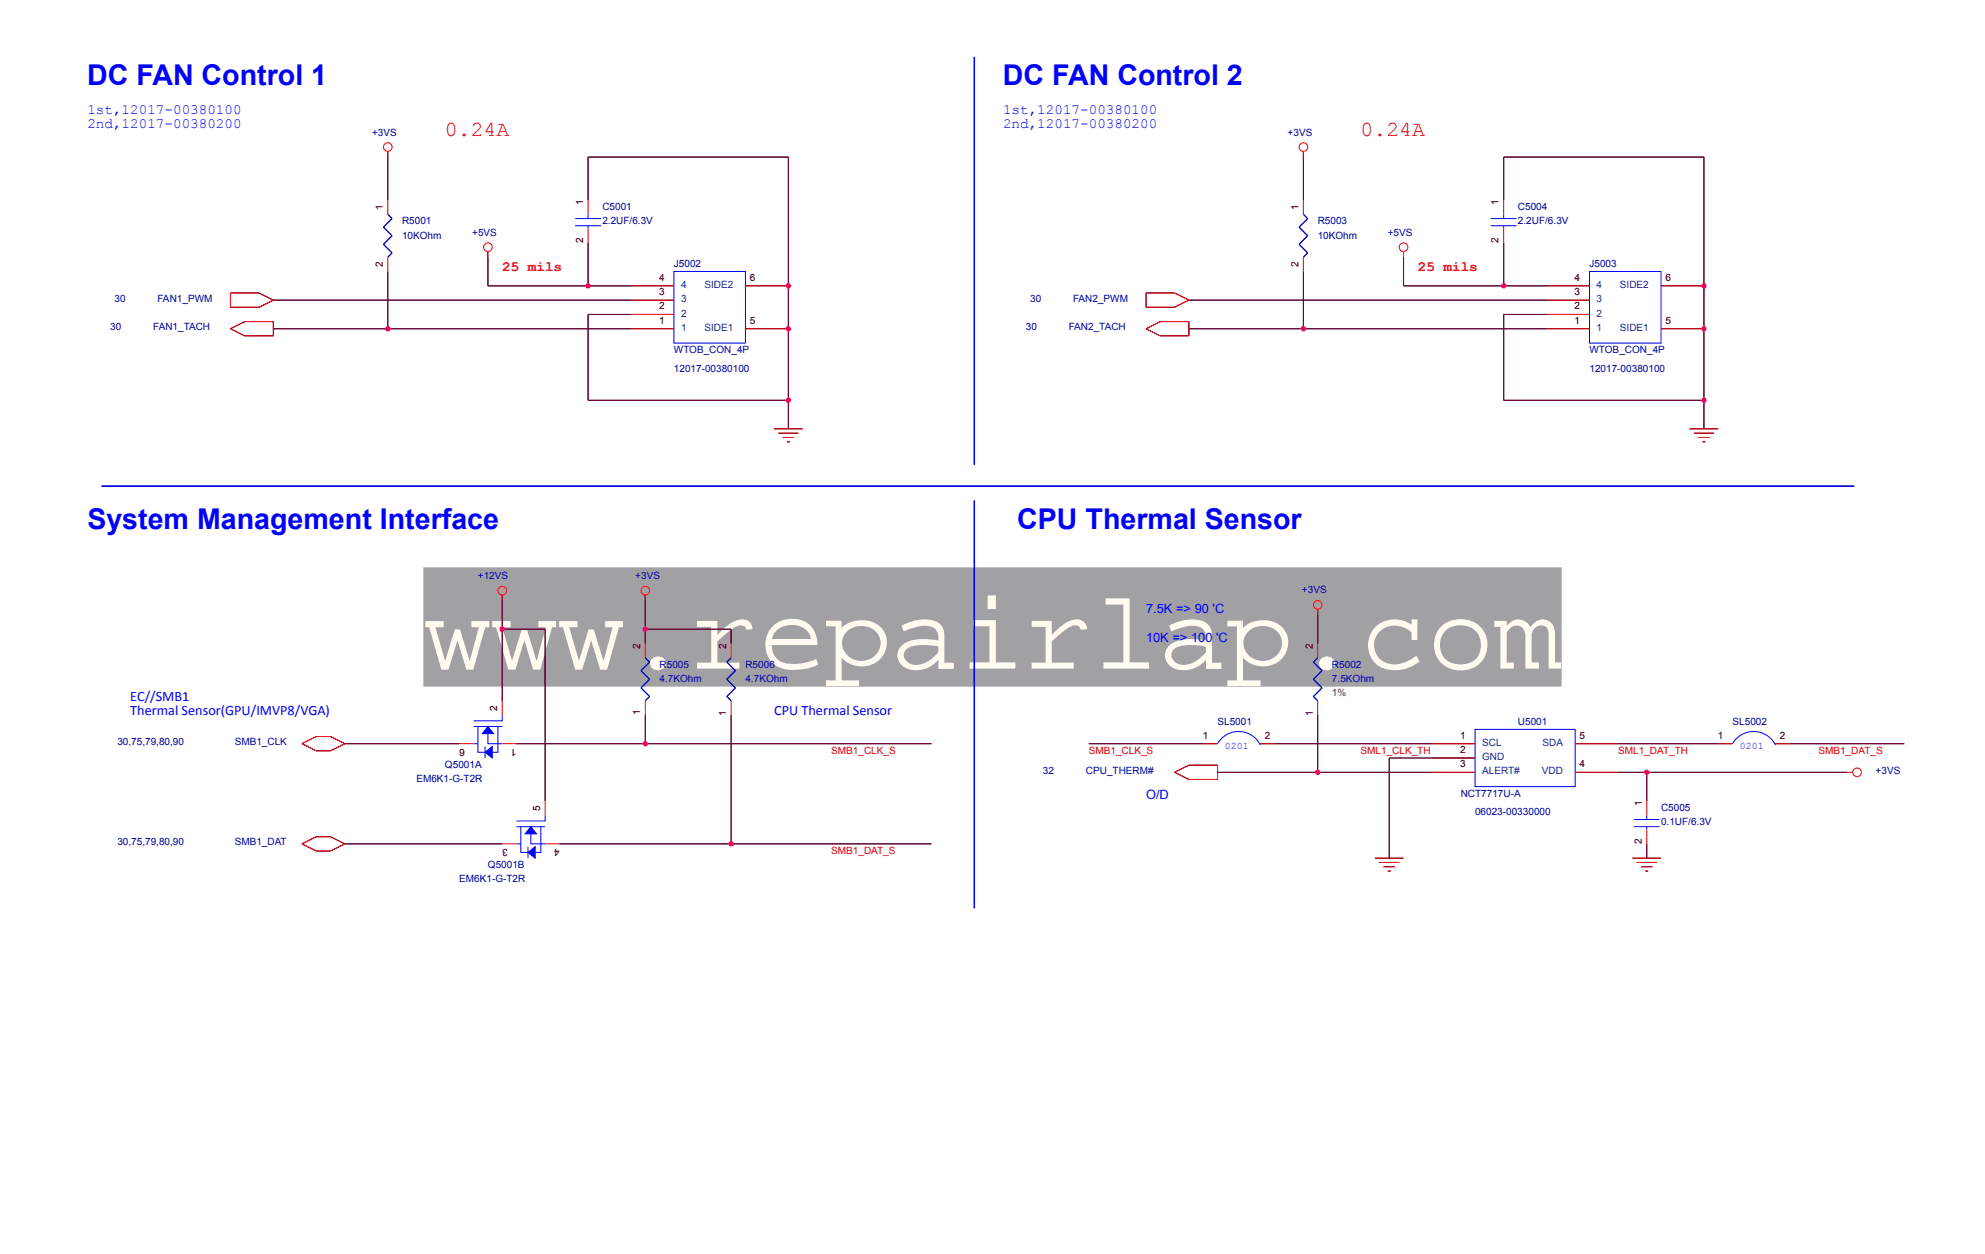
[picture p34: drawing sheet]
<svg xmlns="http://www.w3.org/2000/svg" width="220mm" height="139mm" viewBox="0 0 220 139" stroke-linecap="round" stroke-linejoin="round" font-family="sans-serif">
<defs><g id="words">
<text font-size="12.3" fill="#fffbf0" x="46.9" y="74">www.repairlap.com</text>
<g font-size="3.2" fill="#00f">
<text x="9.7" y="9.5">DC FAN Control 1</text>
<text x="111.1" y="9.5">DC FAN Control 2</text>
<text x="9.7" y="58.6">System Management Interface</text>
<text x="112.7" y="58.6">CPU Thermal Sensor</text>
</g>
<g font-size="2.4" fill="#f00">
<text x="49.3" y="15">0.24A</text>
<text x="150.7" y="15">0.24A</text>
</g>
<g font-size="1.6" fill="#00f">
<text x="9.7" y="12.6">1st,12017-00380100</text>
<text x="9.7" y="14.2">2nd,12017-00380200</text>
<text x="111.1" y="12.6">1st,12017-00380100</text>
<text x="111.1" y="14.2">2nd,12017-00380200</text>
<text x="14.4" y="77.6">EC//SMB1</text>
<text x="14.4" y="79.2">Thermal Sensor(GPU/IMVP8/VGA)</text>
<text x="85.7" y="79.2">CPU Thermal Sensor</text>
</g>
<g font-size="1.6" fill="#f00">
<text x="55.6" y="30.1">25 mils</text>
<text x="157" y="30.1">25 mils</text>
</g>
<g font-size="1.4" fill="#00f">
<text x="126.9" y="67.9">7.5K =&gt; 90 'C</text>
<text x="126.9" y="71.1">10K =&gt; 100 'C</text>
<text x="126.9" y="88.5">O/D</text>
</g>
<g font-size="1.1" fill="#0000a0">
<text x="41.2" y="15">+3VS</text>
<text x="142.6" y="15">+3VS</text>
<text x="66.7" y="23.3">C5001</text>
<text x="168.1" y="23.3">C5004</text>
<text x="44.5" y="24.8">R5001</text>
<text x="44.5" y="26.4">10KOhm</text>
<text x="52.3" y="26.1">+5VS</text>
<text x="66.7" y="24.8">2.2UF/6.3V</text>
<text x="74.6" y="29.6">J5002</text>
<text x="145.9" y="24.8">R5003</text>
<text x="145.9" y="26.4">10KOhm</text>
<text x="153.7" y="26.1">+5VS</text>
<text x="168.1" y="24.8">2.2UF/6.3V</text>
<text x="176" y="29.6">J5003</text>
<text x="12.7" y="33.4">30</text>
<text x="17.4" y="33.4">FAN1_PWM</text>
<text x="114.1" y="33.4">30</text>
<text x="118.8" y="33.4">FAN2_PWM</text>
<text x="12.2" y="36.6">30</text>
<text x="17" y="36.6">FAN1_TACH</text>
<text x="74.6" y="39.1">WTOB_CON_4P</text>
<text x="74.6" y="41.2">12017-00380100</text>
<text x="113.6" y="36.6">30</text>
<text x="118.4" y="36.6">FAN2_TACH</text>
<text x="176" y="39.1">WTOB_CON_4P</text>
<text x="176" y="41.2">12017-00380100</text>
<text x="52.9" y="64.1">+12VS</text>
<text x="70.4" y="64.1">+3VS</text>
<text x="144.2" y="65.7">+3VS</text>
<text x="73" y="74">R5005</text>
<text x="73" y="75.5">4.7KOhm</text>
<text x="82.6" y="74">R5006</text>
<text x="82.6" y="75.5">4.7KOhm</text>
<text x="147.5" y="74">R5002</text>
<text x="147.5" y="75.5">7.5KOhm</text>
<text x="13" y="82.5">30,75,79,80,90</text>
<text x="26" y="82.5">SMB1_CLK</text>
<text x="134.8" y="80.3">SL5001</text>
<text x="168.1" y="80.3">U5001</text>
<text x="191.9" y="80.3">SL5002</text>
<text x="46.1" y="86.6">EM6K1-G-T2R</text>
<text x="49.3" y="85">Q5001A</text>
<text x="115.5" y="85.7">32</text>
<text x="120.3" y="85.7">CPU_THERM#</text>
<text x="161.8" y="88.2">NCT7717U-A</text>
<text x="183.9" y="89.8">C5005</text>
<text x="207.7" y="85.7">+3VS</text>
<text x="13" y="93.6">30,75,79,80,90</text>
<text x="26" y="93.6">SMB1_DAT</text>
<text x="163.4" y="90.3">06023-00330000</text>
<text x="183.9" y="91.4">0.1UF/6.3V</text>
<text x="50.9" y="97.7">EM6K1-G-T2R</text>
<text x="54" y="96.1">Q5001B</text>
</g>
<g font-size="1.1">
<text x="42.4" y="23.3" transform="rotate(-90 42.4 23.3)">1</text>
<text x="64.6" y="22.7" transform="rotate(-90 64.6 22.7)">1</text>
<text x="143.8" y="23.3" transform="rotate(-90 143.8 23.3)">1</text>
<text x="166" y="22.7" transform="rotate(-90 166 22.7)">1</text>
<text x="42.4" y="29.6" transform="rotate(-90 42.4 29.6)">2</text>
<text x="64.6" y="27" transform="rotate(-90 64.6 27)">2</text>
<text x="143.8" y="29.6" transform="rotate(-90 143.8 29.6)">2</text>
<text x="166" y="27" transform="rotate(-90 166 27)">2</text>
<text x="73" y="31.1">4</text>
<text x="73" y="32.7">3</text>
<text x="73" y="34.3">2</text>
<text x="73" y="35.8">1</text>
<text x="83" y="35.8">5</text>
<text x="83" y="31.1">6</text>
<text x="174.4" y="31.1">4</text>
<text x="174.4" y="32.7">3</text>
<text x="174.4" y="34.3">2</text>
<text x="174.4" y="35.8">1</text>
<text x="184.4" y="35.8">5</text>
<text x="184.4" y="31.1">6</text>
<text x="70.9" y="71.9" transform="rotate(-90 70.9 71.9)">2</text>
<text x="80.4" y="71.8" transform="rotate(-90 80.4 71.8)">2</text>
<text x="145.4" y="71.8" transform="rotate(-90 145.4 71.8)">2</text>
<text x="51.5" y="82.9" transform="rotate(-180 51.5 82.9)">6</text>
<text x="55.1" y="78.7" transform="rotate(-90 55.1 78.7)">2</text>
<text x="57.2" y="82.9" transform="rotate(-180 57.2 82.9)">1</text>
<text x="70.9" y="79.2" transform="rotate(-90 70.9 79.2)">1</text>
<text x="80.4" y="79.2" transform="rotate(-90 80.4 79.2)">1</text>
<text x="133.2" y="81.8">1</text>
<text x="140.1" y="81.8">2</text>
<text x="145.4" y="79.2" transform="rotate(-90 145.4 79.2)">1</text>
<text x="161.7" y="81.8">1</text>
<text x="161.7" y="83.4">2</text>
<text x="174.9" y="81.8">5</text>
<text x="190.2" y="81.8">1</text>
<text x="197.1" y="81.8">2</text>
<text x="59.8" y="89.8" transform="rotate(-90 59.8 89.8)">5</text>
<text x="161.7" y="85">3</text>
<text x="174.9" y="85">4</text>
<text x="181.8" y="89.2" transform="rotate(-90 181.8 89.2)">1</text>
<text x="56.2" y="94" transform="rotate(-180 56.2 94)">3</text>
<text x="62" y="94" transform="rotate(-180 62 94)">4</text>
<text x="181.8" y="93.5" transform="rotate(-90 181.8 93.5)">2</text>
</g>
<g font-size="1.1" fill="#004080">
<text x="75.4" y="31.9">4</text>
<text x="75.4" y="33.5">3</text>
<text x="75.4" y="35.1">2</text>
<text x="78" y="31.9">SIDE2</text>
<text x="176.8" y="31.9">4</text>
<text x="176.8" y="33.5">3</text>
<text x="176.8" y="35.1">2</text>
<text x="179.4" y="31.9">SIDE2</text>
<text x="75.4" y="36.6">1</text>
<text x="78" y="36.6">SIDE1</text>
<text x="176.8" y="36.6">1</text>
<text x="179.4" y="36.6">SIDE1</text>
<text x="164.1" y="82.6">SCL</text>
<text x="170.8" y="82.6">SDA</text>
<text x="164.1" y="84.2">GND</text>
<text x="164.1" y="85.8">ALERT#</text>
<text x="170.8" y="85.8">VDD</text>
</g>
<text font-size="1.1" fill="#008000" x="147.5" y="77.1">1%</text>
<g font-size="1.1" fill="#f00">
<text x="92.1" y="83.5">SMB1_CLK_S</text>
<text x="120.6" y="83.5">SMB1_CLK_S</text>
<text x="150.7" y="83.5">SML1_CLK_TH</text>
<text x="179.2" y="83.5">SML1_DAT_TH</text>
<text x="201.4" y="83.5">SMB1_DAT_S</text>
<text x="92.1" y="94.5">SMB1_DAT_S</text>
</g>
<g font-size="1.1" fill="#00f">
<text x="135.6" y="82.9">0201</text>
<text x="192.7" y="82.9">0201</text>
</g>
</g></defs>
<path d="M46.9 62.9h126v13.1h-126z" fill="#a1a1a3" stroke="#a1a1a3" stroke-width=".11"/>
<g fill="#000">
<path d="M143.9 27.1l.9 .9zM143.9 25.2l.9 .9zM144.3 23.7l.5 .5zM144.8 28l-.5 .5zM144.8 26.1l-.9 1zM144.8 24.2l-.9 1zM71 74.3l.9-1zM71 76.2l.9-1zM71.5 77.6l.4-.5zM71.5 72.8l.4 .5zM71 74.3l.9 .9zM71 76.2l.9 .9z"/>
<path d="M145.5 73.3l.4-.5zM145.5 75.2l.9-.9zM145.5 77.1l.9-.9zM145.5 77.1l.4 .5zM145.5 73.3l.9 1zM145.5 75.2l.9 1zM133.3 82.3h1.5zM139.6 82.3h1.6zM190.3 82.3h1.6zM196.6 82.3h1.6z"/>
</g>
<g fill="none" stroke="#00f" stroke-width=".11">
<path d="M63.7 24.2h2.8M63.7 25h2.8M65.1 23.7v.5M65.1 25v.3M74.6 30.1h8v7.9h-8zM144.3 23.7l.5 .5-.9 1 .9 .9-.9 1 .9 .9-.5 .5M71.5 72.8l.4 .5-.9 1 .9 .9-.9 1 .9 .9-.4 .5M145.9 72.8l-.4 .5 .9 1-.9 .9 .9 1-.9 .9 .4 .5M57.2 91.5h3.2M60.4 90.3v.6h-3.2M134.8 82.3a2.69 2.69 0 0 1 4.8 .2M163.4 80.8h11v6.3h-11z"/>
<path d="M191.9 82.3a2.69 2.69 0 0 1 4.7 .2"/>
</g>
<g fill="none" stroke="#f00" stroke-width=".11">
<path d="M65.1 22.1v1.6M65.1 25.3v1.6M69.9 31.6h4.7M69.9 33.2h4.7M69.9 34.8h4.7M69.9 36.4h4.7M82.6 31.6h4.7M82.6 36.4h4.7M144.3 22.1v1.6M144.3 28.5v1.6M71.5 71.3v1.5M71.5 77.6v1.6"/>
<path d="M145.9 71.3v1.5M145.9 77.6v1.6M133.3 82.3h1.5M139.6 82.3h1.6M158.6 82.3h4.8M158.6 83.9h4.8M158.6 85.5h4.8M174.4 82.3h4.8M174.4 85.5h4.8M190.3 82.3h1.6M196.6 82.3h1.6"/>
</g>
<path d="M69.9 31.6h4.7M69.9 33.2h4.7M69.9 34.8h4.7M69.9 36.4h4.7M82.6 31.6h4.7M82.6 36.4h4.7M158.6 82.3h4.8M158.6 83.9h4.8M158.6 85.5h4.8M174.4 82.3h4.8M174.4 85.5h4.8" fill="none" stroke="#000" stroke-width=".11"/>
<path d="M58.8 91.5l.6 .8h-1.2z" fill="#00f"/>
<path d="M57.7 91.5v1.9h-.5M58.8 91.5l.6 .8h-1.2zM58.8 92.3v1.1h1.6M59.9 91.5v1.9" fill="none" stroke="#00f" stroke-width=".11"/>
<path d="M58.5 94.4l.8-.6v1.2z" fill="#00f"/>
<path d="M55.6 79.2v.6h-3.2M52.4 80.4h3.2M57.7 93.4v1h.8M58.5 94.4l.8-.6v1.2zM58.5 93.8v1.2M59.9 93.4v1h-.6M180.9 90.7h2.9M180.9 91.5h2.9M182.4 90.3v.4M182.4 91.5v.4" fill="none" stroke="#00f" stroke-width=".11"/>
<path d="M55.6 93.4h1.6M60.4 88.7v1.6M60.4 93.4h1.6M182.4 88.7v1.6M182.4 91.9v1.5" fill="none" stroke="#f00" stroke-width=".11"/>
<path d="M54 80.4l.7 .8h-1.3z" fill="#00f"/>
<path d="M52.9 80.4v1.9h-.5M54 80.4l.7 .8h-1.3zM54 81.2v1.1h1.6M55.1 80.4v1.9" fill="none" stroke="#00f" stroke-width=".11"/>
<path d="M53.7 83.3l.8-.6v1.2z" fill="#00f"/>
<path d="M42.9 23.7l.5 .5-.9 1 .9 .9-.9 1 .9 .9-.5 .5M165.1 24.2h2.8M165.1 25h2.8M166.5 23.7v.5M166.5 25v.3M176 30.1h7.9v7.9h-7.9zM81 72.8l-.5 .5 .9 1-.9 .9 .9 1-.9 .9 .5 .5M52.9 82.3v1h.8M53.7 83.3l.8-.6v1.2zM53.7 82.7v1.2M55.1 82.3v1h-.6" fill="none" stroke="#00f" stroke-width=".11"/>
<g fill="none" stroke="#f00" stroke-width=".11">
<path d="M42.9 16.8v.6M144.3 16.8v.6M25.5 36.4l1.6-.8h3.2v1.6h-3.2zM25.5 32.4h3.2l1.6 .8-1.6 .8h-3.2zM42.9 22.1v1.6M42.9 28.5v1.6M54 27.8v.7M126.9 32.4h3.2l1.6 .8-1.6 .8h-3.2zM126.9 36.4l1.6-.8h3.2v1.6h-3.2zM155.4 27.8v.7M166.5 22.1v1.6M166.5 25.3v1.6"/>
<path d="M171.3 31.6h4.7M171.3 33.2h4.7M171.3 34.8h4.7M171.3 36.4h4.7M183.9 31.6h4.8M183.9 36.4h4.8M85.7 47.5h3.2M86.2 48h2.2M86.7 48.4h1.2M87.1 48.9h.4M187.1 47.5h3.2M187.6 48h2.2"/>
<path d="M188.1 48.4h1.2M188.5 48.9h.4M55.6 65.9v.6M55.6 77.6v1.6M71.5 65.9v.6M81 71.3v1.5M81 77.6v1.6M145.9 67.5v.6M33.4 93.4l1.6-.8h1.6l1.6 .8-1.6 .8h-1.6zM33.4 82.3l1.6-.7h1.6l1.6 .7-1.6 .8h-1.6zM50.9 82.3h1.5M55.6 82.3h1.6"/>
<path d="M130.1 85.5l1.6-.8h3.1v1.6h-3.1zM152.3 95h3.1M152.7 95.5h2.3M153.2 96h1.3M153.7 96.4h.3M180.8 95h3.1M181.3 95.5h2.2M181.7 96h1.3M182.2 96.4h.3M204.5 85.5h.7"/>
<circle cx="42.9" cy="16.3" r=".48"/>
<circle cx="144.3" cy="16.3" r=".48"/>
<circle cx="54" cy="27.4" r=".48"/>
<circle cx="155.4" cy="27.4" r=".48"/>
<circle cx="55.6" cy="65.4" r=".48"/>
<circle cx="71.5" cy="65.4" r=".48"/>
<circle cx="145.9" cy="67" r=".48"/>
<circle cx="205.7" cy="85.5" r=".48"/>
</g>
<g fill="#000">
<path d="M42.9 16.8v.6zM144.3 16.8v.6zM25.5 36.4l1.6-.8zM25.5 32.4v1.6zM25.5 36.4l1.6 .8zM28.7 32.4l1.6 .8zM30.3 35.6v1.6zM28.7 34l1.6-.8zM42.5 27.1l.9 .9zM42.5 25.2l.9 .9zM42.9 23.7l.5 .5zM43.4 28l-.5 .5z"/>
<path d="M43.4 26.1l-.9 1zM43.4 24.2l-.9 1zM54 27.8v.7zM126.9 36.4l1.6-.8zM126.9 32.4v1.6zM126.9 36.4l1.6 .8zM130.1 32.4l1.6 .8zM131.7 35.6v1.6zM130.1 34l1.6-.8zM155.4 27.8v.7zM87.1 48.9h.4zM86.7 48.4h1.2z"/>
<path d="M188.5 48.9h.4zM188.1 48.4h1.2zM55.6 65.9v.6zM71.5 65.9v.6zM71.5 69.7v1.6zM80.5 73.3l.5-.5zM80.5 75.2l.9-.9zM80.5 77.1l.9-.9zM80.5 77.1l.5 .5zM81 69.7v1.6zM80.5 73.3l.9 1zM80.5 75.2l.9 1z"/>
<path d="M145.9 67.5v.6zM33.4 93.4l1.6-.8zM33.4 82.3l1.6-.7zM35 92.6h1.6zM33.4 93.4l1.6 .8zM35 81.6h1.6zM33.4 82.3l1.6 .8zM36.6 92.6l1.6 .8zM35 94.2h1.6zM36.6 81.6l1.6 .7zM35 83.1h1.6zM36.6 94.2l1.6-.8z"/>
<path d="M36.6 83.1l1.6-.8zM130.1 85.5l1.6-.8zM130.1 85.5l1.6 .8zM134.8 84.7v1.6zM153.7 96.4h.3zM153.2 96h1.3zM182.2 96.4h.3zM182.4 93.4v1.6zM181.7 96h1.3z"/>
</g>
<g fill="none" stroke="#000" stroke-width=".11">
<path d="M42.9 17.4v4.7M144.3 17.4v4.7M25.5 34h3.2M25.5 32.4h3.2M27.1 37.2h3.2M27.1 35.6h3.2M30.3 33.2h39.6M30.3 36.4h39.6M42.9 30.1v6.3M54 28.5v3.1h15.9M65.1 22.1v-4.7h22.2v30.1M65.1 26.9v4.7"/>
<path d="M69.9 34.8h-4.8v9.5h22.2M126.9 34h3.2M126.9 32.4h3.2M128.5 35.6h3.2M128.5 37.2h3.2M144.3 30.1v6.3M155.4 28.5v3.1h20.6M166.5 22.1v-4.7h22.2v30.1M166.5 26.9v4.7M176 33.2h-44.3M176 34.8h-9.5v9.5h22.2M176 36.4h-44.3"/>
<path d="M183.9 31.6h4.8M183.9 36.4h4.8M85.7 47.5h3.2M86.2 48h2.2M187.1 47.5h3.2M187.6 48h2.2M55.6 69.7h4.8v19M55.6 66.5v11.1M71.5 66.5v3.2h9.5M71.5 79.2v3.1M81 79.2v14.2M145.9 68.1v3.2"/>
<path d="M145.9 79.2v6.3M38.2 82.3h12.7M38.2 93.4h17.4M57.2 82.3h45.9M62 93.4h41.1M120.6 82.3h12.7M131.7 84.7h3.1M131.7 86.3h3.1M134.8 85.5h23.8M141.2 82.3h17.4M152.3 95h3.1M152.7 95.5h2.3"/>
<path d="M158.6 83.9h-4.8v11.1M179.2 82.3h11.1M179.2 85.5h25.3M180.8 95h3.1M181.3 95.5h2.2M182.4 85.5v3.2M198.2 82.3h12.7"/>
</g>
<g fill="none" stroke="#800040" stroke-width=".11">
<path d="M42.9 17.4v4.7M144.3 17.4v4.7M30.3 33.2h39.6M30.3 36.4h39.6M42.9 30.1v6.3M54 28.5v3.1h15.9M65.1 22.1v-4.7h22.2v30.1M65.1 26.9v4.7M69.9 34.8h-4.8v9.5h22.2M131.7 33.2h39.6M131.7 36.4h39.6M144.3 30.1v6.3"/>
<path d="M155.4 28.5v3.1h15.9M166.5 22.1v-4.7h22.2v30.1M166.5 26.9v4.7M171.3 34.8h-4.8v9.5h22.2M55.6 69.7h4.8v19M55.6 66.5v11.1M71.5 66.5v4.8M71.5 79.2v3.1M71.5 69.7h9.5v1.6M81 79.2v14.2M145.9 68.1v3.2M145.9 79.2v6.3"/>
<path d="M38.2 82.3h12.7M38.2 93.4h17.4M57.2 82.3h45.9M62 93.4h41.1M120.6 82.3h12.7M134.8 85.5h23.8M141.2 82.3h17.4M158.6 83.9h-4.8v11.1M179.2 82.3h11.1M179.2 85.5h25.3M182.4 85.5v3.2M182.4 93.4v1.6"/>
<path d="M198.2 82.3h12.7"/>
</g>
<g fill="#f0f">
<circle cx="145.9" cy="85.5" r=".32"/>
<circle cx="182.4" cy="85.5" r=".32"/>
<circle cx="87.3" cy="31.7" r=".32"/>
<circle cx="42.9" cy="36.4" r=".32"/>
<circle cx="65.1" cy="31.7" r=".32"/>
<circle cx="188.7" cy="31.7" r=".32"/>
<circle cx="144.3" cy="36.4" r=".32"/>
<circle cx="166.5" cy="31.7" r=".32"/>
<circle cx="71.5" cy="82.4" r=".32"/>
<circle cx="81" cy="93.4" r=".32"/>
<circle cx="55.6" cy="69.7" r=".32"/>
<circle cx="71.5" cy="69.7" r=".32"/>
<circle cx="188.7" cy="36.4" r=".32"/>
<circle cx="188.7" cy="44.3" r=".32"/>
<circle cx="87.3" cy="36.4" r=".32"/>
<circle cx="87.3" cy="44.3" r=".32"/>
</g>
<path d="M107.9 6.3v45.2M11.3 53.8h194M107.9 55.4v45.2" fill="none" stroke="#000" stroke-width=".11"/>
<path d="M107.9 6.3v45.2M11.3 53.8h194M107.9 55.4v45.2" fill="none" stroke="#00f" stroke-width=".16"/>
<use href="#words"/>
</svg>
